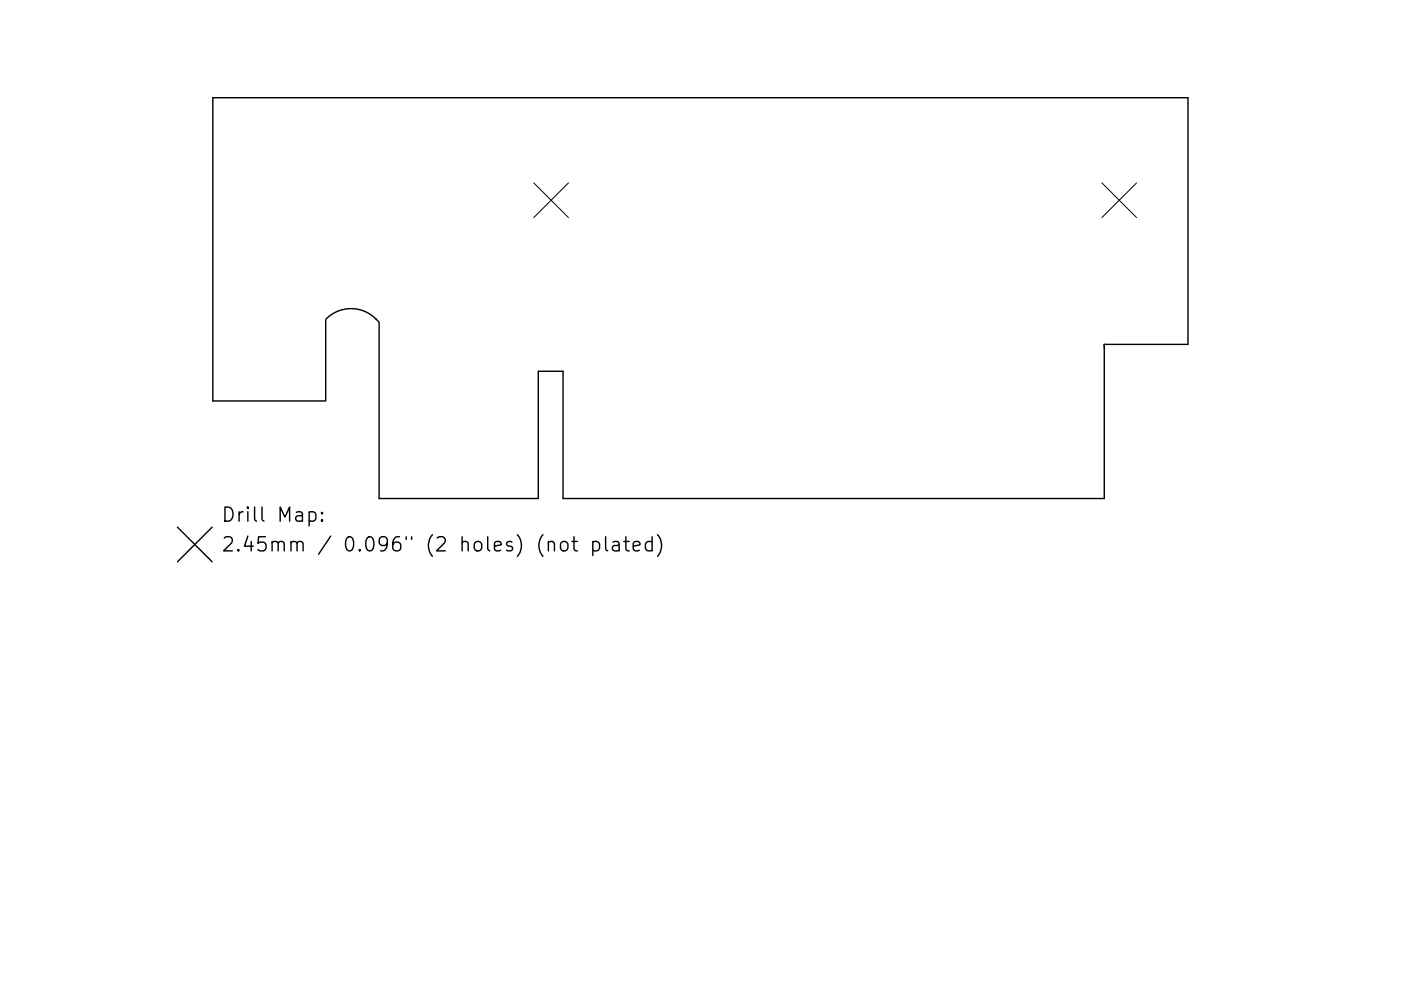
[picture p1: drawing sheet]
<svg xmlns="http://www.w3.org/2000/svg" width="297mm" height="210mm" viewBox="0 0 297 210" stroke-linecap="round" stroke-linejoin="round" font-family="sans-serif">
<defs><g id="words">
<g font-size="4.2">
<text x="47" y="110.7">Drill Map:</text>
<text x="47" y="117">2.45mm / 0.096&quot; (2 holes) (not plated)</text>
</g>
</g></defs>
<g fill="none" stroke="#000" stroke-width=".3">
<path d="M69.1 67.8v17.3M69.2 67.6a7.4 7.4 0 0 1 10.6 .1M79.6 67.6l.8 .8M80.4 68.5v37.3h33.7v-27h5.3v27h114.7v-32.7h17.8M251.9 73v-52.3h-206.8v64.4h23.8M37.6 111.8l7.4 7.4M45 111.8l-7.4 7.4M65.5 108.7l.9-.1 .6 .5v.9l-.3 .4-.3 .2-.9-.2M68.3 110.3l.1 .1-.1 .2-.2-.2 .2-.1v.3M68.3 108.7l.1 .2-.1 .1-.2-.1 .2-.2v.3M119 115.2a.81 .81 0 0 1 .8-.3 .81 .81 0 0 1 .6 .5v.9a.81 .81 0 0 1-.8 .6 .81 .81 0 0 1-.8-.6v-.9zM121.3 114.9h1.1"/>
<path d="M121.7 113.9v2.5l.1 .3 .6 .2M125.7 115l.8-.1 .6 .5v.9l-.3 .4-.3 .2-.8-.2M125.7 114.9v3M128.4 113.9v2.5l.4 .5M130 115l.3-.1 .8 .1 .2 .3v1.6M131.3 115.6l-1 .1a.59 .59 0 0 0-.5 .6 .59 .59 0 0 0 .5 .6l1-.2M132.3 114.9h1.1M132.7 113.9v2.5l.1 .3 .6 .2M134.3 115.9l1.4-.3-.2-.6-.8-.1-.4 .4v1.1l.1 .3 .3 .2 .8-.2M138.3 115l-.9-.1-.6 .5v.9l.3 .4 .3 .2 .9-.2M138.3 113.9v3M139.4 113.4a3.4 3.4 0 0 1 0 4.6"/>
</g>
<path d="M113.2 38.8l7.3 7.4M120.5 38.8l-7.3 7.4M233.6 38.8l7.4 7.4M241 38.8l-7.4 7.4" fill="none" stroke="#000" stroke-width=".21"/>
<use href="#words"/>
</svg>
